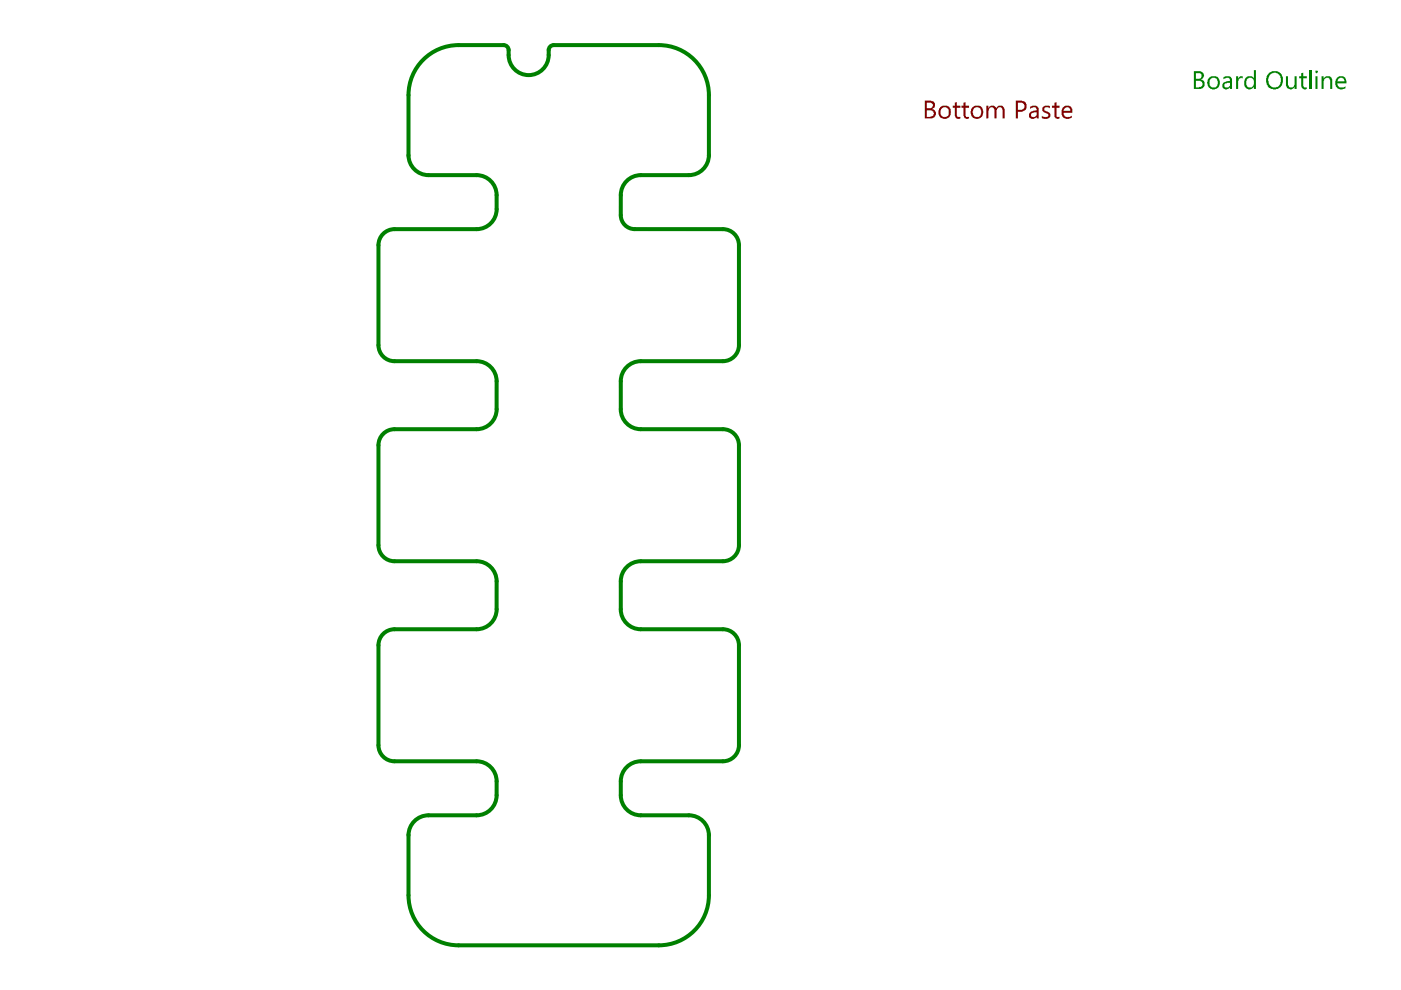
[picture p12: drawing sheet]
<svg xmlns="http://www.w3.org/2000/svg" width="297mm" height="210mm" viewBox="0 0 297 210" stroke-linecap="round" stroke-linejoin="round" font-family="sans-serif">
<g fill="none" stroke="#008000" stroke-width=".85">
<path d="M97.2 9.6h9.6M107.8 10.6v1.1M116.3 10.6v1.1M117.4 9.6h22.3M86.6 20.2v12.8M90.9 37.1h10.1M135.9 37.1h10.2M150.3 20.2v12.8M80.2 52v21.2M83.6 48.6h17.4M105.3 41.4v2.9M131.6 41.4v4.2"/>
<path d="M134.6 48.6h18.7M156.7 52v21.2M83.6 76.6h17.4M135.9 76.6h17.4M80.2 94.4v21.2M83.6 91h17.4M105.3 80.8v6M131.6 80.8v6M135.9 91h17.4M156.7 94.4v21.2M83.6 119h17.4M135.9 119h17.4"/>
<path d="M80.2 136.8v21.2M83.6 133.4h17.4M105.3 123.2v6M131.6 123.2v6M135.9 133.4h17.4M156.7 136.8v21.2M83.6 161.4h17.4M86.6 177v12.8M90.9 172.9h10.1M105.3 165.7v2.9M131.6 165.7v2.9M135.9 161.4h17.4"/>
<path d="M135.9 172.9h10.2M150.3 177v12.8M97.2 200.4h42.5"/>
</g>
<g fill="#008000">
<path d="M262.1 16.2h.4v.5l.1-.1a.6 .6 0 0 1 .9-.4l-.1 .4a.31 .31 0 0 0-.3-.1 .31 .31 0 0 0-.3 .2l-.2 .1-.1 .3v1.8h-.4z"/>
<path d="M272.6 16.2h.5v1.6a.67 .67 0 0 0 .5 .8 .67 .67 0 0 0 .8-.5l.1-1.9h.4v2.7h-.4v-.5a.98 .98 0 0 1-1.2 .5 .98 .98 0 0 1-.7-1.1z"/>
<path d="M275.9 15.5l.4-.1v.8h.8v.4h-.8v1.5a.49 .49 0 0 0 .3 .5 .49 .49 0 0 0 .5-.1v.4a.81 .81 0 0 1-1.2-.8v-1.5h-.5v-.4h.5z"/>
<path d="M253.6 15.5v1.2h.5a.6 .6 0 0 0 .7-.5 .6 .6 0 0 0-.5-.7zM253.6 17.1v1.4h.6v-.1a.58 .58 0 0 0 .8-.3l-.2-.7-.3-.3zM253.1 15.1h1.1a.9 .9 0 0 1 1 .7 .9 .9 0 0 1-.6 1v.1a.84 .84 0 0 1 .8 1.2 1.21 1.21 0 0 1-1.2 .8h-1.1z"/>
<path d="M256.6 16.8l-.1 .3a1.17 1.17 0 0 0 .5 1.4 .85 .85 0 0 0 1.2-.8 .93 .93 0 0 0-.4-1.1 .93 .93 0 0 0-1.1 .1zM256.1 16.7a1.42 1.42 0 0 1 2.1-.2 1.42 1.42 0 0 1 .1 2 1.42 1.42 0 0 1-2 0 1.71 1.71 0 0 1-.2-1.8z"/>
<path d="M259.6 17.9a.57 .57 0 0 0 .4 .6 .57 .57 0 0 0 .7-.3h.1v-.6h-.7zM259.4 16.4a1.08 1.08 0 0 1 1.1-.2 1.08 1.08 0 0 1 .7 .9v1.8h-.4v-.5a.83 .83 0 0 1-.9 .6 .83 .83 0 0 1-.7-.8v-.1a.92 .92 0 0 1 .8-.9l.8-.1v-.2a.69 .69 0 0 0-1.2-.2l-.2 .1z"/>
<path d="M264 16.6a1.19 1.19 0 0 1 1.9 0v-1.7h.4v4h-.4v-.5a1.19 1.19 0 0 1-1.6 .3 1.19 1.19 0 0 1-.5-1.5zM264.3 16.8a1.61 1.61 0 0 0 .3 1.6 .86 .86 0 0 0 1.3-.7v-.5a.84 .84 0 0 0-.7-.7 .84 .84 0 0 0-.9 .3z"/>
<path d="M269.1 16.1a1.69 1.69 0 0 0 1 2.4 1.33 1.33 0 0 0 1.5-1.5 1.34 1.34 0 0 0-.8-1.4 1.34 1.34 0 0 0-1.6 .4zM269 15.5a1.85 1.85 0 0 1 2.2-.2 1.85 1.85 0 0 1 .8 2.1 1.8 1.8 0 0 1-2.1 1.6 1.8 1.8 0 0 1-1.5-2.2l.1-.6z"/>
</g>
<path d="M277.8 14.9v4" fill="none" stroke="#008000" stroke-width=".43"/>
<g fill="#008000">
<path d="M280.2 16.2h.4v.4a1 1 0 0 1 1.1-.4 1 1 0 0 1 .8 .8v1.9h-.5v-1.7a.65 .65 0 0 0-.6-.7 .65 .65 0 0 0-.7 .6h-.1v1.8h-.4z"/>
<path d="M278.9 15a.31 .31 0 0 1 .4 0 .31 .31 0 0 1 0 .4 .31 .31 0 0 1-.4 0zM278.9 16.2h.4v2.7h-.4z"/>
<path d="M283.8 16.7l-.3 .5h1.5v-.2a.76 .76 0 0 0-1.2-.3zM283.4 16.5a1.17 1.17 0 0 1 1.4-.3 1.17 1.17 0 0 1 .7 1.2v.3h-2v.1a1.04 1.04 0 0 0 1.8 .5v.3a1.36 1.36 0 0 1-1.8 .1 1.36 1.36 0 0 1-.3-1.8z"/>
</g>
<g fill="none" stroke="#008000" stroke-width=".85">
<path d="M97.2 9.6a10.6 10.6 0 0 0-10.6 10.6M106.8 9.6a1.06 1.06 0 0 1 1 1M107.8 11.7a4.2 4.2 0 0 0 4.3 4.2 4.2 4.2 0 0 0 4.2-4.2M117.4 9.6a1.06 1.06 0 0 0-1.1 1M139.7 9.6a10.6 10.6 0 0 1 10.6 10.6M86.6 32.9a4.2 4.2 0 0 0 4.3 4.2M101 37.1a4.2 4.2 0 0 1 4.3 4.3M135.9 37.1a4.2 4.2 0 0 0-4.3 4.3M150.3 32.9a4.2 4.2 0 0 1-4.2 4.2M83.6 48.6a3.4 3.4 0 0 0-3.4 3.4M105.3 44.3a4.2 4.2 0 0 1-4.2 4.3M131.6 45.6a2.96 2.96 0 0 0 3 3"/>
<path d="M153.3 48.6a3.4 3.4 0 0 1 3.4 3.4M80.2 73.2a3.4 3.4 0 0 0 3.4 3.4M101 76.6a4.2 4.2 0 0 1 4.3 4.2M135.9 76.6a4.2 4.2 0 0 0-4.3 4.2M156.7 73.2a3.4 3.4 0 0 1-3.4 3.4M83.6 91a3.4 3.4 0 0 0-3.4 3.4M105.3 86.8a4.2 4.2 0 0 1-4.2 4.2M131.6 86.8a4.2 4.2 0 0 0 4.3 4.2M153.3 91a3.4 3.4 0 0 1 3.4 3.4M80.2 115.6a3.4 3.4 0 0 0 3.4 3.4M101 119a4.2 4.2 0 0 1 4.3 4.2M135.9 119a4.2 4.2 0 0 0-4.3 4.2"/>
<path d="M156.7 115.6a3.4 3.4 0 0 1-3.4 3.4M83.6 133.4a3.4 3.4 0 0 0-3.4 3.4M105.3 129.2a4.2 4.2 0 0 1-4.2 4.2M131.6 129.2a4.2 4.2 0 0 0 4.3 4.2M153.3 133.4a3.4 3.4 0 0 1 3.4 3.4M80.2 158a3.4 3.4 0 0 0 3.4 3.4M156.7 158a3.4 3.4 0 0 1-3.4 3.4M90.9 172.9a4.2 4.2 0 0 0-4.3 4.2M101 161.4a4.2 4.2 0 0 1 4.3 4.3M105.3 168.6a4.2 4.2 0 0 1-4.3 4.3M131.6 168.6a4.2 4.2 0 0 0 4.3 4.3M135.9 161.4a4.2 4.2 0 0 0-4.3 4.3"/>
<path d="M146.1 172.9a4.2 4.2 0 0 1 4.2 4.2M86.6 189.8a10.6 10.6 0 0 0 10.6 10.6M150.3 189.8a10.6 10.6 0 0 1-10.6 10.6"/>
</g>
<g fill="#800000">
<path d="M202.4 21.8l.5-.1v.7h.7v.4h-.7v1.8l.1 .2h.6v.3a.81 .81 0 0 1-1.2-.6v-1.7h-.4v-.4h.4z"/>
<path d="M204.3 21.8l.4-.1v.7h.8v.4h-.8v1.8l.1 .2h.7v.3a.81 .81 0 0 1-1.2-.6v-1.7h-.5v-.4h.5z"/>
<path d="M209.1 22.4h.5v.4a.97 .97 0 0 1 1.6 0v.2a.96 .96 0 0 1 1.1-.6 .96 .96 0 0 1 .7 1.1v1.6h-.4v-1.6a.65 .65 0 0 0-.3-.6 .65 .65 0 0 0-.7-.1l-.3 .6v1.7h-.5v-1.7a.6 .6 0 0 0-.5-.7 .6 .6 0 0 0-.6 .7l-.1 1.7h-.5z"/>
<path d="M221 22.8l.5-.4h1l.1 .1-.1 .5a.6 .6 0 0 0-.7-.2 .6 .6 0 0 0-.4 .6l.1 .1a1.39 1.39 0 0 1 1.2 .9 .97 .97 0 0 1-1.3 .8l-.5-.2v-.4l.3 .2 .5 .1v-.1a.4 .4 0 0 0 .6-.4 .4 .4 0 0 0-.6-.4l-.4-.3a.65 .65 0 0 1-.3-.9z"/>
<path d="M223.6 21.8l.4-.1v.7h.7v.4h-.7v1.6a.4 .4 0 0 0 .2 .4 .4 .4 0 0 0 .5 0l-.2 .3a.65 .65 0 0 1-.6 0 .65 .65 0 0 1-.3-.6v-1.7h-.6v-.4h.6z"/>
<path d="M196.5 21.8v1.2h.5a.6 .6 0 0 0 .8-.6 .6 .6 0 0 0-.6-.6zM196.5 23.4v1.4h.8a.7 .7 0 0 0 .6-.5 .7 .7 0 0 0-.3-.8zM196.1 21.3h1.2a.93 .93 0 0 1 .8 .6 .93 .93 0 0 1-.2 1.1l-.3 .2a.92 .92 0 0 1 .8 .8 .92 .92 0 0 1-.7 1v.1h-1.6z"/>
<path d="M199.5 23.2a1.09 1.09 0 0 0 .6 1.6h.1a.84 .84 0 0 0 .9-1.1 .87 .87 0 0 0-.5-.9 .87 .87 0 0 0-1.1 .4zM199.3 22.7a1.34 1.34 0 0 1 2.3 .7l.1 .4h-.1a1.32 1.32 0 0 1-1.6 1.4 1.32 1.32 0 0 1-.9-1.9z"/>
<path d="M206.4 23.1a1.16 1.16 0 0 0 .8 1.8v-.1a.97 .97 0 0 0 .7-1.5 .88 .88 0 0 0-1.5-.2zM206 23a1.36 1.36 0 0 1 1.6-.6 1.36 1.36 0 0 1 .9 1.5 1.35 1.35 0 0 1-1.6 1.3 1.35 1.35 0 0 1-1-1.8z"/>
<path d="M215.8 21.8v1.5h.5a.76 .76 0 0 0 .9-.8 .76 .76 0 0 0-.9-.7zM215.4 21.3h1.1a1.15 1.15 0 0 1 1.2 1 1.15 1.15 0 0 1-.9 1.3v.1h-1v1.4h-.4z"/>
<path d="M218.6 24.1a.51 .51 0 0 0 .2 .7 .51 .51 0 0 0 .7-.1l.1-.1a.55 .55 0 0 0 .2-.8h-.6zM218.4 22.6a1.08 1.08 0 0 1 1.2-.2 1.08 1.08 0 0 1 .6 1v1.7h-.4v-.4a.85 .85 0 0 1-1.3 .4 .85 .85 0 0 1 0-1.4l1.3-.4a.71 .71 0 0 0-.6-.6 .71 .71 0 0 0-.7 .4z"/>
<path d="M225.6 23.1l-.1 .4h1.4a.64 .64 0 0 0-.3-.7 .64 .64 0 0 0-.8 .2zM225.3 22.8a1.17 1.17 0 0 1 1.5-.3 1.17 1.17 0 0 1 .5 1.4h-1.8a.85 .85 0 0 0 .5 .9 .85 .85 0 0 0 .9-.1l.3-.1v.4a1.48 1.48 0 0 1-2-.4 2.39 2.39 0 0 1 .1-1.8z"/>
</g>
</svg>
